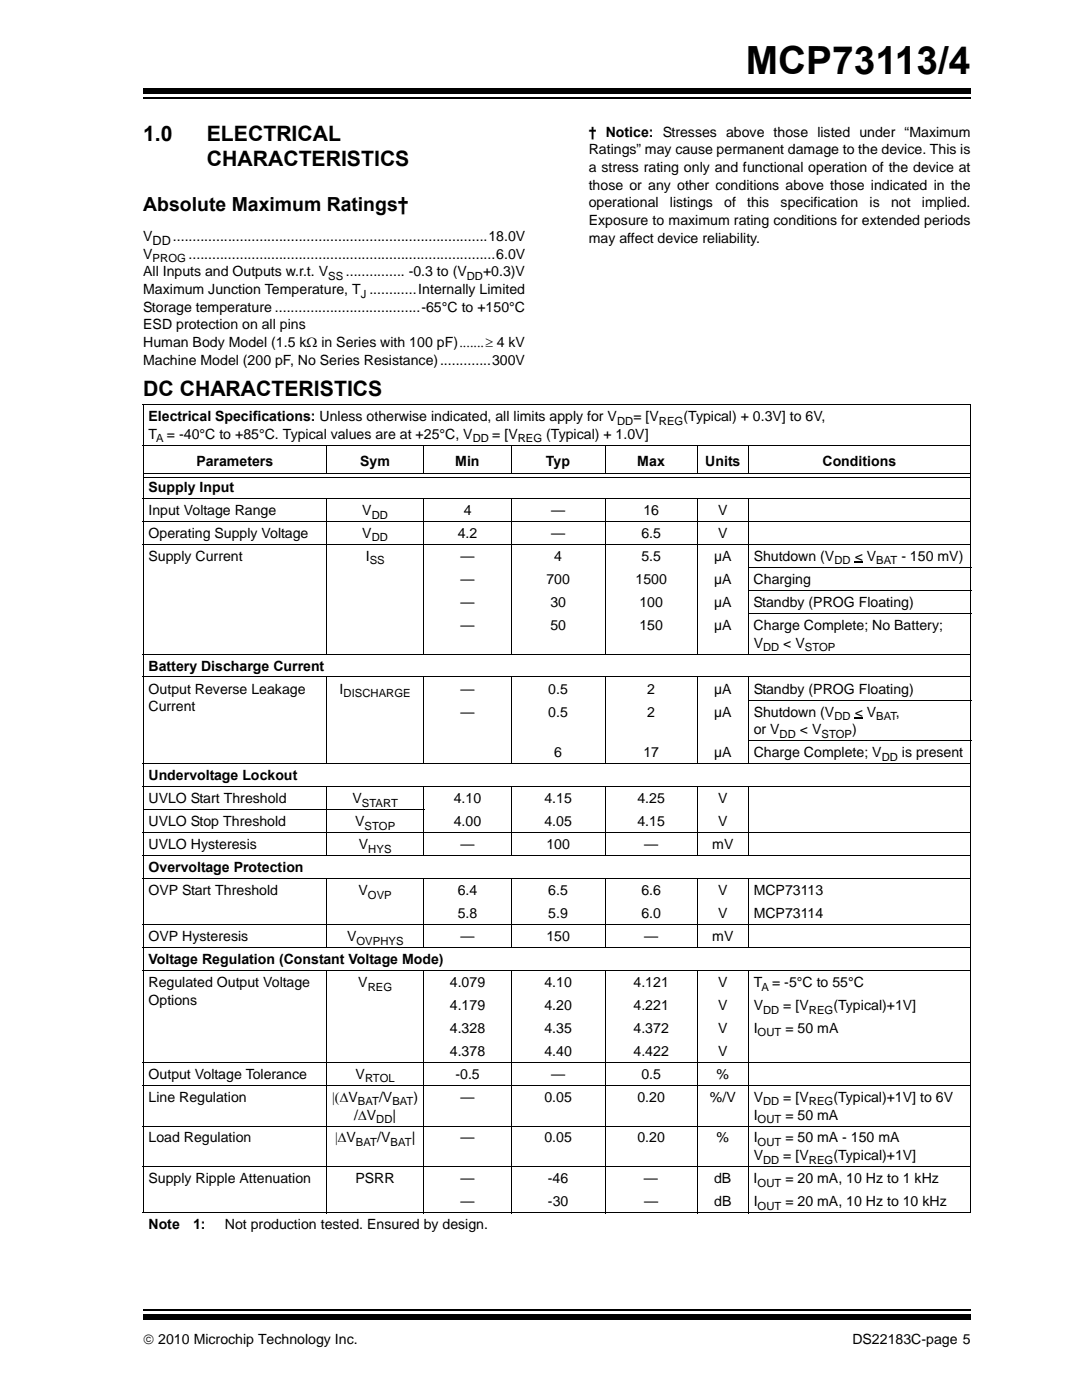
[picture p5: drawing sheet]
<svg xmlns="http://www.w3.org/2000/svg" width="216mm" height="279mm" viewBox="0 0 216 279" stroke-linecap="round" stroke-linejoin="round" font-family="sans-serif">
<defs><g id="words">
<text font-size="7.7" x="148.8" y="14.7">MCP73113/4</text>
<g font-size="4.2">
<text x="28.6" y="28.2">1.0</text>
<text x="41.3" y="28.2">ELECTRICAL</text>
<text x="41.3" y="33.1">CHARACTERISTICS</text>
<text x="28.6" y="79">DC CHARACTERISTICS</text>
</g>
<text font-size="3.9" x="28.6" y="42.1">Absolute Maximum Ratings†</text>
<g font-size="2.8">
<text x="117.5" y="27.3">† Notice: Stresses above those listed under “Maximum</text>
<text x="117.5" y="30.8">Ratings” may cause permanent damage to the device. This is</text>
<text x="117.5" y="34.3">a stress rating only and functional operation of the device at</text>
<text x="117.5" y="37.9">those or any other conditions above those indicated in the</text>
<text x="117.5" y="41.4">operational</text>
<text x="133.7" y="41.4">listings</text>
<text x="144.5" y="41.4">of</text>
<text x="149.1" y="41.4">this</text>
<text x="155.8" y="41.4">specification</text>
<text x="173.5" y="41.4">is</text>
<text x="177.8" y="41.4">not</text>
<text x="184" y="41.4">implied.</text>
<text x="117.5" y="44.9">Exposure to maximum rating conditions for extended periods</text>
<text x="28.6" y="51.6">V</text>
<text x="28.6" y="48.1">V</text>
<text x="34.5" y="48.1">................................................................................18.0V</text>
<text x="37.6" y="51.6">..............................................................................6.0V</text>
<text x="117.5" y="48.4">may affect device reliability.</text>
<text x="28.6" y="58.7">Maximum Junction Temperature, T ............Internally Limited</text>
<text x="28.6" y="55.1">All Inputs and Outputs w.r.t. V</text>
<text x="69" y="55.1">............... -0.3 to (V</text>
<text x="96.4" y="55.1">+0.3)V</text>
<text x="28.6" y="62.2">Storage temperature .....................................-65°C to +150°C</text>
<text x="28.6" y="65.7">ESD protection on all pins</text>
<text x="28.6" y="69.3">Human Body Model (1.5 kΩ in Series with 100 pF).......≥ 4 kV</text>
<text x="28.6" y="72.8">Machine Model (200 pF, No Series Resistance).............300V</text>
<text x="29.6" y="87.6">T = -40°C to +85°C. Typical values are at +25°C, V</text>
<text x="29.6" y="84.1">Electrical Specifications: Unless otherwise indicated, all limits apply for V</text>
<text x="98.2" y="87.6">= [V</text>
<text x="109" y="87.6">(Typical) + 1.0V]</text>
<text x="126.4" y="84.1">= [V</text>
<text x="136.4" y="84.1">(Typical) + 0.3V] to 6V,</text>
<text x="39.2" y="92.9">Parameters</text>
<text x="71.9" y="92.9">Sym</text>
<text x="90.8" y="92.9">Min</text>
<text x="108.9" y="92.9">Typ</text>
<text x="127.2" y="92.9">Max</text>
<text x="140.7" y="92.9">Units</text>
<text x="164.1" y="92.9">Conditions</text>
<text x="29.6" y="98.2">Supply Input</text>
<text x="29.6" y="102.8">Input Voltage Range</text>
<text x="29.6" y="107.4">Operating Supply Voltage</text>
<text x="72.3" y="107.4">V</text>
<text x="72.3" y="102.8">V</text>
<text x="91.3" y="107.4">4.2</text>
<text x="92.5" y="102.8">4</text>
<text x="110" y="102.8">—</text>
<text x="110" y="107.4">—</text>
<text x="128" y="107.4">6.5</text>
<text x="128.4" y="102.8">16</text>
<text x="143.3" y="102.8">V</text>
<text x="143.3" y="107.4">V</text>
<text x="29.6" y="112">Supply Current</text>
<text x="73" y="112">I</text>
<text x="91.9" y="112">—</text>
<text x="110.6" y="112">4</text>
<text x="128" y="112">5.5</text>
<text x="142.5" y="112">µA</text>
<text x="150.4" y="112">Shutdown (V</text>
<text x="170.5" y="112">&lt; V</text>
<text x="179.9" y="112">- 150 mV)</text>
<text x="91.9" y="116.5">—</text>
<text x="109" y="116.5">700</text>
<text x="126.8" y="116.5">1500</text>
<text x="142.5" y="116.5">µA</text>
<text x="150.4" y="116.5">Charging</text>
<text x="91.9" y="121.1">—</text>
<text x="91.9" y="125.7">—</text>
<text x="109.8" y="121.1">30</text>
<text x="109.8" y="125.7">50</text>
<text x="127.6" y="121.1">100</text>
<text x="127.6" y="125.7">150</text>
<text x="142.5" y="121.1">µA</text>
<text x="142.5" y="125.7">µA</text>
<text x="150.4" y="121.1">Standby (PROG Floating)</text>
<text x="150.4" y="125.7">Charge Complete; No Battery;</text>
<text x="150.4" y="129.2">V</text>
<text x="156.3" y="129.2">&lt; V</text>
<text x="29.6" y="133.8">Battery Discharge Current</text>
<text x="29.6" y="138.4">Output Reverse Leakage</text>
<text x="29.6" y="141.9">Current</text>
<text x="67.8" y="138.4">I</text>
<text x="91.9" y="138.4">—</text>
<text x="91.9" y="143">—</text>
<text x="109.4" y="138.4">0.5</text>
<text x="109.4" y="143">0.5</text>
<text x="129.2" y="138.4">2</text>
<text x="129.2" y="143">2</text>
<text x="142.5" y="138.4">µA</text>
<text x="142.5" y="143">µA</text>
<text x="150.4" y="138.4">Standby (PROG Floating)</text>
<text x="150.4" y="143">Shutdown (V</text>
<text x="170.5" y="143">&lt; V</text>
<text x="178.8" y="143">,</text>
<text x="150.4" y="146.5">or V</text>
<text x="159.6" y="146.5">&lt; V</text>
<text x="170" y="146.5">)</text>
<text x="29.6" y="155.7">Undervoltage Lockout</text>
<text x="110.6" y="151.1">6</text>
<text x="128.4" y="151.1">17</text>
<text x="142.5" y="151.1">µA</text>
<text x="150.4" y="151.1">Charge Complete; V</text>
<text x="180" y="151.1">is present</text>
<text x="29.6" y="160.3">UVLO Start Threshold</text>
<text x="70.3" y="160.3">V</text>
<text x="90.6" y="160.3">4.10</text>
<text x="108.6" y="160.3">4.15</text>
<text x="127.2" y="160.3">4.25</text>
<text x="143.3" y="160.3">V</text>
<text x="29.6" y="164.9">UVLO Stop Threshold</text>
<text x="70.9" y="164.9">V</text>
<text x="90.6" y="164.9">4.00</text>
<text x="108.6" y="164.9">4.05</text>
<text x="127.2" y="164.9">4.15</text>
<text x="143.3" y="164.9">V</text>
<text x="29.6" y="169.5">UVLO Hysteresis</text>
<text x="71.6" y="169.5">V</text>
<text x="91.9" y="169.5">—</text>
<text x="109" y="169.5">100</text>
<text x="128.5" y="169.5">—</text>
<text x="142.1" y="169.5">mV</text>
<text x="29.6" y="174">Overvoltage Protection</text>
<text x="29.6" y="178.6">OVP Start Threshold</text>
<text x="71.5" y="178.6">V</text>
<text x="91.3" y="178.6">6.4</text>
<text x="109.4" y="178.6">6.5</text>
<text x="128" y="178.6">6.6</text>
<text x="143.3" y="178.6">V</text>
<text x="150.4" y="178.6">MCP73113</text>
<text x="91.3" y="183.2">5.8</text>
<text x="109.4" y="183.2">5.9</text>
<text x="128" y="183.2">6.0</text>
<text x="143.3" y="183.2">V</text>
<text x="150.4" y="183.2">MCP73114</text>
<text x="29.6" y="187.8">OVP Hysteresis</text>
<text x="69.2" y="187.8">V</text>
<text x="91.9" y="187.8">—</text>
<text x="109" y="187.8">150</text>
<text x="128.5" y="187.8">—</text>
<text x="142.1" y="187.8">mV</text>
<text x="29.6" y="192.4">Voltage Regulation (Constant Voltage Mode)</text>
<text x="29.6" y="197">Regulated Output Voltage</text>
<text x="71.5" y="197">V</text>
<text x="89.8" y="197">4.079</text>
<text x="108.6" y="197">4.10</text>
<text x="126.4" y="197">4.121</text>
<text x="143.3" y="197">V</text>
<text x="150.4" y="197">T = -5°C to 55°C</text>
<text x="29.6" y="200.5">Options</text>
<text x="89.8" y="201.5">4.179</text>
<text x="108.6" y="201.5">4.20</text>
<text x="126.4" y="201.5">4.221</text>
<text x="143.3" y="201.5">V</text>
<text x="150.4" y="201.5">V</text>
<text x="156.3" y="201.5">= [V</text>
<text x="166.3" y="201.5">(Typical)+1V]</text>
<text x="89.8" y="206.1">4.328</text>
<text x="108.6" y="206.1">4.35</text>
<text x="126.4" y="206.1">4.372</text>
<text x="143.3" y="206.1">V</text>
<text x="150.4" y="206.1">I</text>
<text x="156.7" y="206.1">= 50 mA</text>
<text x="29.6" y="215.3">Output Voltage Tolerance</text>
<text x="71" y="215.3">V</text>
<text x="89.8" y="210.7">4.378</text>
<text x="90.9" y="215.3">-0.5</text>
<text x="108.6" y="210.7">4.40</text>
<text x="110" y="215.3">—</text>
<text x="126.4" y="210.7">4.422</text>
<text x="128" y="215.3">0.5</text>
<text x="143" y="215.3">%</text>
<text x="143.3" y="210.7">V</text>
<text x="29.6" y="219.9">Line Regulation</text>
<text x="66.3" y="219.9">|(ΔV</text>
<text x="75.6" y="219.9">/V</text>
<text x="82.5" y="219.9">)</text>
<text x="91.9" y="219.9">—</text>
<text x="108.6" y="219.9">0.05</text>
<text x="127.2" y="219.9">0.20</text>
<text x="141.6" y="219.9">%/V</text>
<text x="150.4" y="219.9">V</text>
<text x="156.3" y="219.9">= [V</text>
<text x="166.3" y="219.9">(Typical)+1V] to 6V</text>
<text x="70.7" y="223.4">/ΔV</text>
<text x="78.3" y="223.4">|</text>
<text x="150.4" y="223.4">I</text>
<text x="156.7" y="223.4">= 50 mA</text>
<text x="29.6" y="228">Load Regulation</text>
<text x="66.9" y="228">|ΔV</text>
<text x="75.2" y="228">/V</text>
<text x="82.1" y="228">|</text>
<text x="91.9" y="228">—</text>
<text x="108.6" y="228">0.05</text>
<text x="127.2" y="228">0.20</text>
<text x="143" y="228">%</text>
<text x="150.4" y="228">I</text>
<text x="150.4" y="231.5">V</text>
<text x="156.3" y="231.5">= [V</text>
<text x="156.7" y="228">= 50 mA - 150 mA</text>
<text x="166.3" y="231.5">(Typical)+1V]</text>
<text x="29.6" y="236.1">Supply Ripple Attenuation</text>
<text x="70.9" y="236.1">PSRR</text>
<text x="91.9" y="236.1">—</text>
<text x="109.3" y="236.1">-46</text>
<text x="128.5" y="236.1">—</text>
<text x="142.5" y="236.1">dB</text>
<text x="150.4" y="236.1">I</text>
<text x="156.7" y="236.1">= 20 mA, 10 Hz to 1 kHz</text>
<text x="29.6" y="245.3">Note</text>
<text x="38.5" y="245.3">1:</text>
<text x="44.9" y="245.3">Not production tested. Ensured by design.</text>
<text x="91.9" y="240.7">—</text>
<text x="109.3" y="240.7">-30</text>
<text x="128.5" y="240.7">—</text>
<text x="142.5" y="240.7">dB</text>
<text x="150.4" y="240.7">I</text>
<text x="156.7" y="240.7">= 20 mA, 10 Hz to 10 kHz</text>
<text x="28.6" y="268.1">© 2010 Microchip Technology Inc.</text>
<text x="170.1" y="268.1">DS22183C-page 5</text>
</g>
<text font-size="2.5" x="30.5" y="48.9">DD</text>
<g font-size="2.2">
<text x="30.5" y="52.3">PROG</text>
<text x="65.5" y="55.9">SS</text>
<text x="72" y="59.4">J</text>
<text x="93.1" y="55.9">DD</text>
<text x="31.2" y="88.3">A</text>
<text x="94.3" y="88.3">DD</text>
<text x="103.3" y="88.3">REG</text>
<text x="123.1" y="84.8">DD</text>
<text x="131.5" y="84.8">REG</text>
<text x="74.2" y="103.5">DD</text>
<text x="73.8" y="112.6">SS</text>
<text x="74.2" y="108.1">DD</text>
<text x="166.5" y="112.6">DD</text>
<text x="174.8" y="112.6">BAT</text>
<text x="152.3" y="129.9">DD</text>
<text x="160.6" y="129.9">STOP</text>
<text x="68.6" y="139.1">DISCHARGE</text>
<text x="166.5" y="143.7">DD</text>
<text x="174.8" y="143.7">BAT</text>
<text x="155.6" y="147.2">DD</text>
<text x="163.9" y="147.2">STOP</text>
<text x="175.9" y="151.8">DD</text>
<text x="72.2" y="161">START</text>
<text x="72.7" y="165.6">STOP</text>
<text x="73.5" y="170.2">HYS</text>
<text x="73.4" y="179.3">OVP</text>
<text x="71.1" y="188.5">OVPHYS</text>
<text x="73.4" y="197.7">REG</text>
<text x="151.9" y="197.7">A</text>
<text x="152.3" y="202.3">DD</text>
<text x="161.4" y="202.3">REG</text>
<text x="151.2" y="206.8">OUT</text>
<text x="71.4" y="220.6">BAT</text>
<text x="72.8" y="216">RTOL</text>
<text x="78.3" y="220.6">BAT</text>
<text x="152.3" y="220.6">DD</text>
<text x="161.4" y="220.6">REG</text>
<text x="75.1" y="224.1">DD</text>
<text x="151.2" y="224.1">OUT</text>
<text x="71" y="228.7">BAT</text>
<text x="77.9" y="228.7">BAT</text>
<text x="151.2" y="228.7">OUT</text>
<text x="152.3" y="232.2">DD</text>
<text x="161.4" y="232.2">REG</text>
<text x="151.2" y="236.8">OUT</text>
<text x="151.2" y="241.4">OUT</text>
</g>
</g></defs>
<path d="M28.6 261.4h165.1" fill="none" stroke="#000" stroke-width=".36"/>
<path d="M28.6 262.4h165.1v1h-165.1z" fill="#000"/>
<path d="M28.6 17.3h165.1v5.4h-165.1z" fill="#fff"/>
<path d="M28.6 19.6h165.1" fill="none" stroke="#000" stroke-width=".36"/>
<path d="M28.6 17.7h165.1v1h-165.1zM170.5 112.1h1.7v.3h-1.7zM170.5 143.2h1.7v.2h-1.7z" fill="#000"/>
<g fill="none" stroke="#000" stroke-width=".2">
<path d="M28.5 80.8h165.3M28.5 88.9h165.3M28.5 99.5h165.3M28.6 80.9v161M28.7 94.4h164.9M28.7 95.3h164.9M65.2 88.8v5.6M65.2 99.4v31.2M84.6 88.8v5.6M84.6 99.4v31.2M102 88.8v5.6M102 99.4v31.2"/>
<path d="M120.7 88.8v5.6M120.7 99.4v31.2M139.2 88.8v5.6M139.2 99.4v31.2M149.3 88.8v5.6M149.3 99.4v31.2M193.7 80.9v161M28.5 104.1h165.3M28.5 108.6h165.3M149.2 113.2h44.6M149.2 117.8h44.6M28.5 130.5h165.3"/>
<path d="M28.5 135.1h165.3M65.2 135v17.5M84.6 135v17.5M102 135v17.5M120.7 135v17.5M139.2 135v17.5M149.2 122.4h44.6M149.2 139.7h44.6M149.3 135v17.5M28.5 152.4h165.3M28.5 157h165.3M65.2 156.9v13.9"/>
<path d="M84.6 156.9v13.9M102 156.9v13.9M120.7 156.9v13.9M139.2 156.9v13.9M149.2 147.8h44.6M149.3 156.9v13.9M28.5 161.6h56.2M28.5 166.2h165.3M28.5 170.8h165.3M28.5 175.3h165.3M65.2 175.2v14M84.6 175.2v14"/>
<path d="M102 175.2v14M120.7 175.2v14M139.2 175.2v14M149.3 175.2v14M28.5 184.5h165.3M28.5 189.1h165.3M28.5 193.7h165.3M65.2 193.6v48.5M84.6 193.6v48.5M102 193.6v48.5M120.7 193.6v48.5M139.2 193.6v48.5"/>
<path d="M149.3 193.6v48.5M28.5 212h165.3M28.5 216.6h165.3M28.5 224.7h165.3M28.5 232.8h165.3M28.5 242h165.3"/>
</g>
<use href="#words"/>
</svg>
